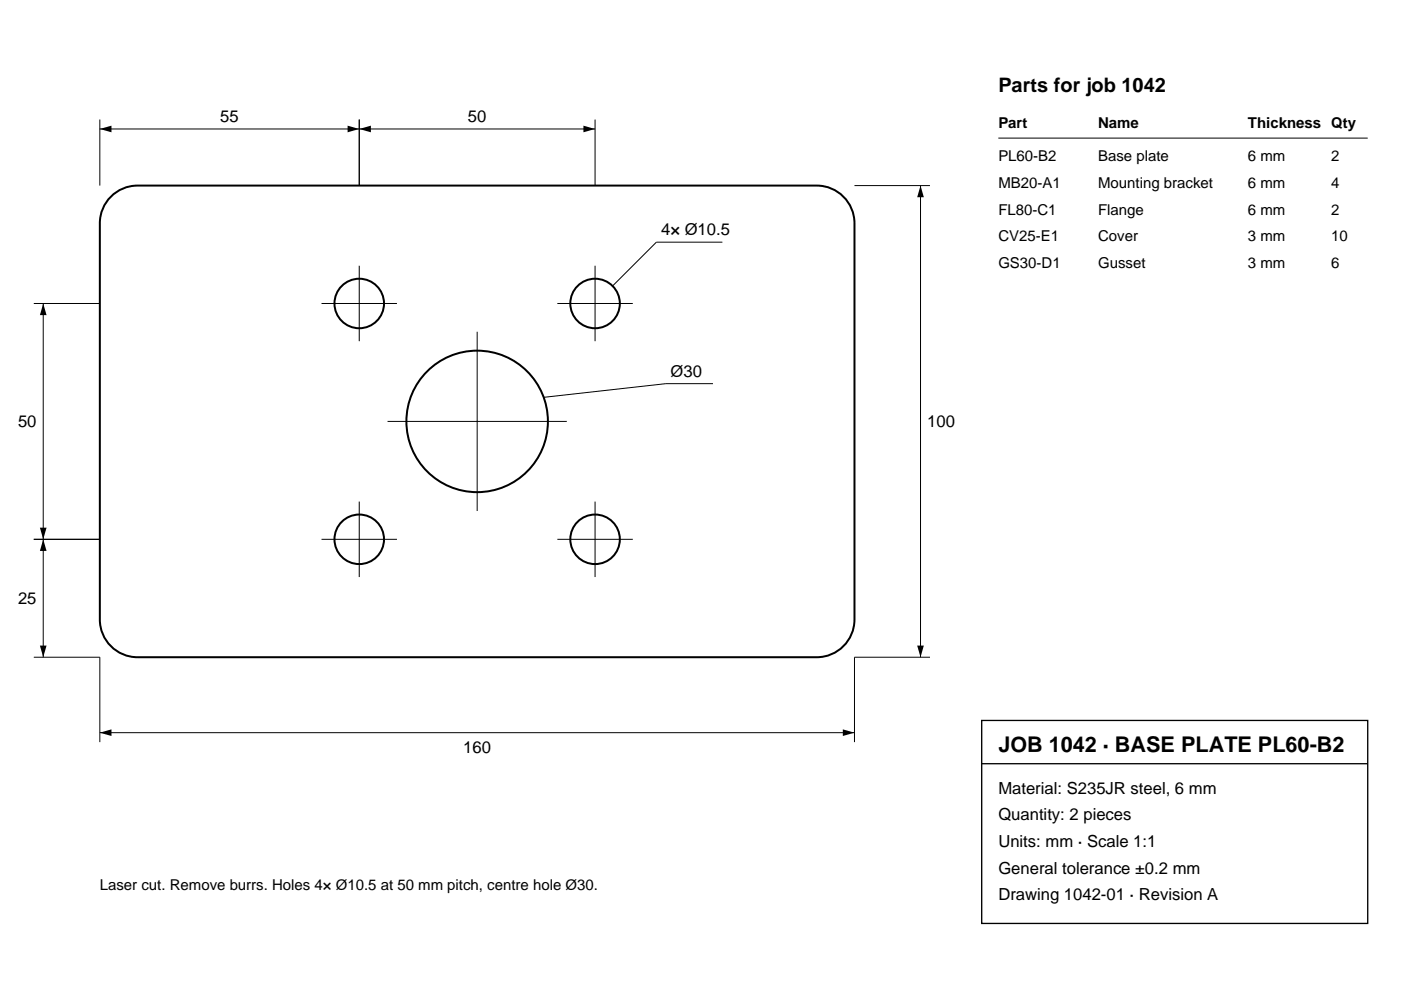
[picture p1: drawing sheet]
<svg xmlns="http://www.w3.org/2000/svg" width="297mm" height="210mm" viewBox="0 0 297 210" stroke-linecap="round" stroke-linejoin="round" font-family="sans-serif">
<defs><g id="words">
<text font-size="4.6" x="211.7" y="159.5">JOB 1042 · BASE PLATE PL60-B2</text>
<text font-size="4.2" x="211.7" y="19.4">Parts for job 1042</text>
<g font-size="3.5">
<text x="46.7" y="25.9">55</text>
<text x="99.2" y="25.9">50</text>
<text x="140.2" y="49.8">4× Ø10.5</text>
<text x="142.2" y="79.8">Ø30</text>
<text x="3.8" y="90.6">50</text>
<text x="196.6" y="90.6">100</text>
<text x="3.8" y="128.1">25</text>
<text x="98.2" y="159.6">160</text>
<text x="211.7" y="168.3">Material: S235JR steel, 6 mm</text>
<text x="211.7" y="173.9">Quantity: 2 pieces</text>
<text x="211.7" y="179.6">Units: mm · Scale 1:1</text>
<text x="211.7" y="185.2">General tolerance ±0.2 mm</text>
<text x="211.7" y="190.9">Drawing 1042-01 · Revision A</text>
</g>
<g font-size="3.2">
<text x="211.7" y="27.2">Part</text>
<text x="232.8" y="27.2">Name</text>
<text x="264.6" y="27.2">Thickness Qty</text>
<text x="211.7" y="34.2">PL60-B2</text>
<text x="232.8" y="34.2">Base plate</text>
<text x="264.6" y="34.2">6 mm</text>
<text x="282.2" y="34.2">2</text>
<text x="211.7" y="39.9">MB20-A1</text>
<text x="232.8" y="39.9">Mounting bracket</text>
<text x="264.6" y="39.9">6 mm</text>
<text x="282.2" y="39.9">4</text>
<text x="211.7" y="45.5">FL80-C1</text>
<text x="232.8" y="45.5">Flange</text>
<text x="264.6" y="45.5">6 mm</text>
<text x="282.2" y="45.5">2</text>
<text x="211.7" y="51.2">CV25-E1</text>
<text x="232.8" y="51.2">Cover</text>
<text x="264.6" y="51.2">3 mm</text>
<text x="282.2" y="51.2">10</text>
<text x="211.7" y="56.8">GS30-D1</text>
<text x="232.8" y="56.8">Gusset</text>
<text x="264.6" y="56.8">3 mm</text>
<text x="282.2" y="56.8">6</text>
<text x="21.2" y="188.7">Laser cut. Remove burrs. Holes 4× Ø10.5 at 50 mm pitch, centre hole Ø30.</text>
</g>
</g></defs>
<g fill="none" stroke="#000" stroke-width=".42">
<path d="M23.5 41.7a8 8 0 0 1 5.7-2.4h144a8 8 0 0 1 8 8v84a8 8 0 0 1-8 8h-144a8 8 0 0 1-8-8v-84a8 8 0 0 1 2.3-5.6z"/>
<circle cx="76.2" cy="64.3" r="5.3"/>
<circle cx="126.2" cy="64.3" r="5.2"/>
<circle cx="101.2" cy="89.3" r="15"/>
<circle cx="76.2" cy="114.3" r="5.3"/>
<circle cx="126.2" cy="114.3" r="5.3"/>
</g>
<g fill="none" stroke="#000" stroke-width=".21">
<path d="M21.2 25.3v14M21.2 27.3h105M76.2 25.3v14M126.2 25.3v14M181.2 39.3h16M195.2 39.3v100M211.7 29.3h78.3M76.2 56.3v16M126.2 56.3v16M153.2 51.3h-14l-9.3 9.3M7.2 64.3h14M9.2 64.3v75"/>
<path d="M68.2 64.3h16M101.2 70.3v38M118.2 64.3h16M82.2 89.3h38M151.2 81.3h-10l-25.9 2.9M7.2 114.3h14M68.2 114.3h16M76.2 106.3v16M118.2 114.3h16M126.2 106.3v16M7.2 139.3h14v18M197.2 139.3h-16v18"/>
<path d="M21.2 155.3h160"/>
</g>
<path d="M21.2 27.3l2.4-.7v1.5zM73.7 26.6l2.5 .7-2.5 .8zM76.2 27.3l2.4-.7v1.5zM123.7 26.6l2.5 .7-2.5 .8zM195.2 39.3l.7 2.5h-1.4zM9.2 64.3l.7 2.5h-1.4zM9.2 114.3l.7 2.5h-1.4zM8.5 111.9h1.4l-.7 2.4zM8.5 136.9h1.4l-.7 2.4zM194.5 136.9h1.4l-.7 2.4zM21.2 155.3l2.4-.7v1.5zM178.7 154.6l2.5 .7-2.5 .8z" fill="#000"/>
<path d="M208.1 152.8h81.9v43h-81.9zM208.1 161.9h81.9" fill="none" stroke="#000" stroke-width=".28"/>
<use href="#words"/>
</svg>
